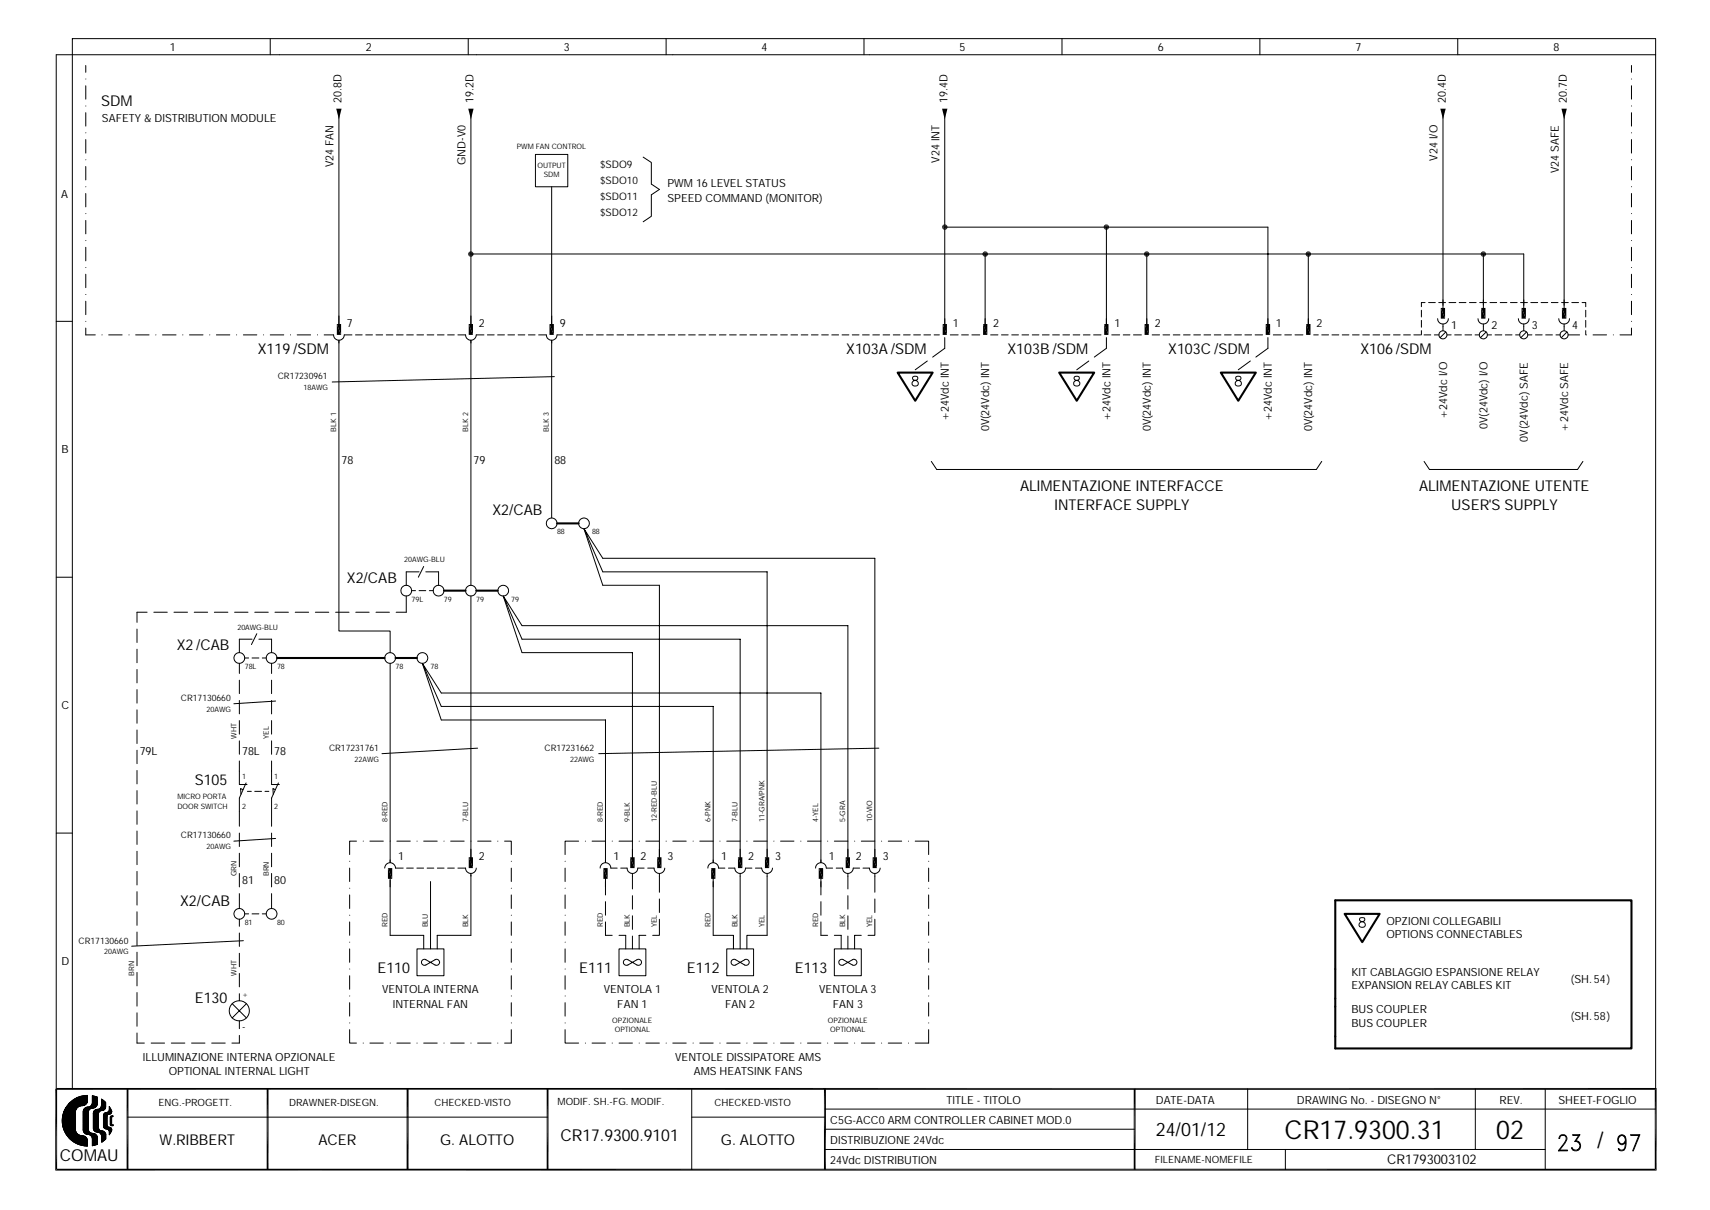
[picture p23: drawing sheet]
<svg xmlns="http://www.w3.org/2000/svg" width="297mm" height="210mm" viewBox="0 0 297 210" stroke-linecap="round" stroke-linejoin="round" font-family="sans-serif">
<defs><g id="words">
<g font-size="4.5">
<text x="222.9" y="197.5">CR17.9300.31</text>
<text x="259.6" y="197.5">02</text>
</g>
<text font-size="3.9" x="277.1" y="199.2">/</text>
<text font-size="3.2" x="200.5" y="197.1">24/01/12</text>
<g font-size="2.9">
<text x="10.4" y="201.5">COMAU</text>
<text x="97.2" y="198">CR17.9300.9101</text>
</g>
<g font-size="2.6">
<text x="17.5" y="18.4">SDM</text>
<text x="44.7" y="61.4">X119/SDM</text>
<text x="146.8" y="61.4">X103A /SDM</text>
<text x="174.8" y="61.4">X103B /SDM</text>
<text x="202.7" y="61.4">X103C /SDM</text>
<text x="236" y="61.4">X106/SDM</text>
<text x="85.4" y="89.4">X2/CAB</text>
<text x="177" y="85.2">ALIMENTAZIONE INTERFACCE</text>
<text x="183" y="88.4">INTERFACE SUPPLY</text>
<text x="246.2" y="85.2">ALIMENTAZIONE UTENTE</text>
<text x="251.8" y="88.4">USER'S SUPPLY</text>
<text x="60.2" y="101.1">X2/CAB</text>
<text x="30.7" y="112.7">X2/CAB</text>
<text x="33.8" y="136.1">S105</text>
<text x="31.2" y="157.1">X2/CAB</text>
<text x="33.8" y="173.9">E130</text>
<text x="65.5" y="168.8">E110</text>
<text x="100.5" y="168.8">E111</text>
<text x="119.2" y="168.8">E112</text>
<text x="137.9" y="168.8">E113</text>
<text x="27.7" y="198.7">W.RIBBERT</text>
<text x="55.2" y="198.7">ACER</text>
<text x="76.4" y="198.7">G. ALOTTO</text>
<text x="125.1" y="198.7">G. ALOTTO</text>
</g>
<text font-size="2.3" x="240.7" y="202">CR1793003102</text>
<g font-size="1.9">
<text x="29.4" y="8.8">1</text>
<text x="63.5" y="8.8">2</text>
<text x="97.8" y="8.8">3</text>
<text x="132.1" y="8.8">4</text>
<text x="166.5" y="8.8">5</text>
<text x="200.9" y="8.8">6</text>
<text x="235.2" y="8.8">7</text>
<text x="269.5" y="8.8">8</text>
<text x="59.3" y="17.8" transform="rotate(-90 59.3 17.8)">20.8D</text>
<text x="82.2" y="17.8" transform="rotate(-90 82.2 17.8)">19.2D</text>
<text x="164.4" y="17.8" transform="rotate(-90 164.4 17.8)">19.4D</text>
<text x="250.8" y="17.8" transform="rotate(-90 250.8 17.8)">20.4D</text>
<text x="271.8" y="17.8" transform="rotate(-90 271.8 17.8)">20.7D</text>
<text x="17.7" y="21.2">SAFETY &amp; DISTRIBUTION MODULE</text>
<text x="57.9" y="29" transform="rotate(-90 57.9 29)">V24 FAN</text>
<text x="80.8" y="28.6" transform="rotate(-90 80.8 28.6)">GND-V0</text>
<text x="163" y="28.2" transform="rotate(-90 163 28.2)">V24 INT</text>
<text x="249.4" y="27.8" transform="rotate(-90 249.4 27.8)">V24 I/O</text>
<text x="10.6" y="34.3">A</text>
<text x="115.8" y="35">SPEED COMMAND (MONITOR)</text>
<text x="115.8" y="32.4">PWM 16 LEVEL STATUS</text>
<text x="270.4" y="30" transform="rotate(-90 270.4 30)">V24 SAFE</text>
<text x="60.2" y="56.7">7</text>
<text x="83.1" y="56.7">2</text>
<text x="97.1" y="56.7">9</text>
<text x="165.3" y="56.7">1</text>
<text x="172.3" y="56.7">2</text>
<text x="193.4" y="56.7">1</text>
<text x="200.4" y="56.7">2</text>
<text x="221.4" y="56.7">1</text>
<text x="228.4" y="56.7">2</text>
<text x="251.8" y="57.1">1</text>
<text x="258.8" y="57.1">2</text>
<text x="265.8" y="57.1">3</text>
<text x="272.8" y="57.1">4</text>
<text x="164.6" y="73.1" transform="rotate(-90 164.6 73.1)">+24Vdc INT</text>
<text x="171.6" y="74.8" transform="rotate(-90 171.6 74.8)">0V(24Vdc) INT</text>
<text x="192.7" y="73.1" transform="rotate(-90 192.7 73.1)">+24Vdc INT</text>
<text x="199.7" y="74.8" transform="rotate(-90 199.7 74.8)">0V(24Vdc) INT</text>
<text x="220.7" y="73.1" transform="rotate(-90 220.7 73.1)">+24Vdc INT</text>
<text x="227.7" y="74.8" transform="rotate(-90 227.7 74.8)">0V(24Vdc) INT</text>
<text x="251.1" y="72.7" transform="rotate(-90 251.1 72.7)">+24Vdc I/O</text>
<text x="258.1" y="74.5" transform="rotate(-90 258.1 74.5)">0V(24Vdc) I/O</text>
<text x="265.1" y="76.6" transform="rotate(-90 265.1 76.6)">0V(24Vdc) SAFE</text>
<text x="272.1" y="74.9" transform="rotate(-90 272.1 74.9)">+24Vdc SAFE</text>
<text x="10.7" y="78.6">B</text>
<text x="59.3" y="80.5">78</text>
<text x="82.2" y="80.5">79</text>
<text x="96.2" y="80.5">88</text>
<text x="10.6" y="123">C</text>
<text x="24.2" y="131">79L</text>
<text x="42" y="131">78L</text>
<text x="47.6" y="131">78</text>
<text x="69.1" y="149.2">1</text>
<text x="83.1" y="149.2">2</text>
<text x="106.5" y="149.2">1</text>
<text x="111.1" y="149.2">2</text>
<text x="115.8" y="149.2">3</text>
<text x="125.1" y="149.2">1</text>
<text x="129.8" y="149.2">2</text>
<text x="134.5" y="149.2">3</text>
<text x="143.8" y="149.2">1</text>
<text x="148.5" y="149.2">2</text>
<text x="153.2" y="149.2">3</text>
<text x="42" y="153.4">81</text>
<text x="47.6" y="153.4">80</text>
<text x="240.5" y="160.4">OPZIONI COLLEGABILI</text>
<text x="10.7" y="167.4">D</text>
<text x="240.5" y="162.7">OPTIONS CONNECTABLES</text>
<text x="66.3" y="172.3">VENTOLA INTERNA</text>
<text x="104.8" y="172.3">VENTOLA 1</text>
<text x="123.4" y="172.3">VENTOLA 2</text>
<text x="142.1" y="172.3">VENTOLA 3</text>
<text x="234.5" y="169.3">KIT CABLAGGIO ESPANSIONE RELAY</text>
<text x="234.5" y="171.6">EXPANSION RELAY CABLES KIT</text>
<text x="272.5" y="170.4">(SH.54)</text>
<text x="68.1" y="174.9">INTERNAL FAN</text>
<text x="107.1" y="174.9">FAN 1</text>
<text x="125.8" y="174.9">FAN 2</text>
<text x="144.5" y="174.9">FAN 3</text>
<text x="234.5" y="175.8">BUS COUPLER</text>
<text x="234.5" y="178.2">BUS COUPLER</text>
<text x="272.5" y="177">(SH.58)</text>
<text x="24.8" y="184">ILLUMINAZIONE INTERNA OPZIONALE</text>
<text x="117.2" y="184">VENTOLE DISSIPATORE AMS</text>
<text x="29.3" y="186.6">OPTIONAL INTERNAL LIGHT</text>
<text x="120.4" y="186.6">AMS HEATSINK FANS</text>
<text x="164.2" y="191.5">TITLE - TITOLO</text>
<text x="200.6" y="191.5">DATE-DATA</text>
<text x="225" y="191.5">DRAWING No. - DISEGNO N°</text>
<text x="260.2" y="191.5">REV.</text>
<text x="270.4" y="191.5">SHEET-FOGLIO</text>
<text x="144.1" y="195">C5G-ACC0 ARM CONTROLLER CABINET MOD.0</text>
<text x="144.1" y="198.5">DISTRIBUZIONE 24Vdc</text>
<text x="144.1" y="202">24Vdc DISTRIBUTION</text>
</g>
<g font-size="1.8">
<text x="104.1" y="29.1">$SDO9</text>
<text x="104.1" y="34.7">$SDO11</text>
<text x="104.1" y="31.9">$SDO10</text>
<text x="104.1" y="37.5">$SDO12</text>
<text x="42" y="178.6">-</text>
</g>
<g font-size="1.7">
<text x="27.5" y="191.9">ENG.-PROGETT.</text>
<text x="50.2" y="191.9">DRAWNER-DISEGN.</text>
<text x="75.4" y="191.9">CHECKED-VISTO</text>
<text x="96.7" y="191.7">MODIF. SH.-FG. MODIF.</text>
<text x="124" y="191.9">CHECKED-VISTO</text>
<text x="200.4" y="201.7">FILENAME-NOMEFILE</text>
</g>
<g font-size="1.5">
<text x="48.2" y="65.8">CR17230961</text>
<text x="31.4" y="121.6">CR17130660</text>
<text x="57.1" y="130.3">CR17231761</text>
<text x="94.5" y="130.3">CR17231662</text>
<text x="31.4" y="145.5">CR17130660</text>
<text x="13.6" y="163.7">CR17130660</text>
</g>
<g font-size="1.3">
<text x="89.7" y="25.9">PWM FAN CONTROL</text>
<text x="93.2" y="29.1">OUTPUT</text>
<text x="94.3" y="30.7">SDM</text>
<text x="52.7" y="67.7">18AWG</text>
<text x="58.3" y="74.9" transform="rotate(-90 58.3 74.9)">BLK 1</text>
<text x="81.2" y="74.9" transform="rotate(-90 81.2 74.9)">BLK 2</text>
<text x="95.2" y="74.9" transform="rotate(-90 95.2 74.9)">BLK 3</text>
<text x="96.6" y="92.7">88</text>
<text x="102.7" y="92.7">88</text>
<text x="70.1" y="97.5">20AWG-BLU</text>
<text x="71.4" y="104.3">79L</text>
<text x="77" y="104.3">79</text>
<text x="82.6" y="104.3">79</text>
<text x="88.7" y="104.3">79</text>
<text x="41.2" y="109.2">20AWG-BLU</text>
<text x="42.5" y="116">78L</text>
<text x="48.1" y="116">78</text>
<text x="68.6" y="116">78</text>
<text x="74.7" y="116">78</text>
<text x="35.8" y="123.5">20AWG</text>
<text x="41" y="128.2" transform="rotate(-90 41 128.2)">WHT</text>
<text x="46.7" y="128.2" transform="rotate(-90 46.7 128.2)">YEL</text>
<text x="42" y="135.2">1</text>
<text x="47.6" y="135.2">1</text>
<text x="61.5" y="132.1">22AWG</text>
<text x="98.9" y="132.1">22AWG</text>
<text x="30.8" y="138.7">MICRO PORTA</text>
<text x="30.8" y="140.3">DOOR SWITCH</text>
<text x="42" y="140.3">2</text>
<text x="47.6" y="140.3">2</text>
<text x="67.2" y="142.6" transform="rotate(-90 67.2 142.6)">8-RED</text>
<text x="81.2" y="142.6" transform="rotate(-90 81.2 142.6)">7-BLU</text>
<text x="104.6" y="142.6" transform="rotate(-90 104.6 142.6)">8-RED</text>
<text x="109.3" y="142.6" transform="rotate(-90 109.3 142.6)">9-BLK</text>
<text x="113.9" y="142.6" transform="rotate(-90 113.9 142.6)">12-RED-BLU</text>
<text x="123.3" y="142.6" transform="rotate(-90 123.3 142.6)">6-PNK</text>
<text x="128" y="142.6" transform="rotate(-90 128 142.6)">7-BLU</text>
<text x="132.6" y="142.6" transform="rotate(-90 132.6 142.6)">11-GRA/PNK</text>
<text x="142" y="142.6" transform="rotate(-90 142 142.6)">4-YEL</text>
<text x="146.6" y="142.6" transform="rotate(-90 146.6 142.6)">5-GRA</text>
<text x="151.3" y="142.6" transform="rotate(-90 151.3 142.6)">10-VIO</text>
<text x="35.8" y="147.3">20AWG</text>
<text x="41" y="152" transform="rotate(-90 41 152)">GRN</text>
<text x="46.7" y="152" transform="rotate(-90 46.7 152)">BRN</text>
<text x="42.5" y="160.4">81</text>
<text x="48.1" y="160.4">80</text>
<text x="67.2" y="160.9" transform="rotate(-90 67.2 160.9)">RED</text>
<text x="74.2" y="160.9" transform="rotate(-90 74.2 160.9)">BLU</text>
<text x="81.2" y="160.9" transform="rotate(-90 81.2 160.9)">BLK</text>
<text x="104.6" y="160.9" transform="rotate(-90 104.6 160.9)">RED</text>
<text x="109.3" y="160.9" transform="rotate(-90 109.3 160.9)">BLK</text>
<text x="113.9" y="160.9" transform="rotate(-90 113.9 160.9)">YEL</text>
<text x="123.3" y="160.9" transform="rotate(-90 123.3 160.9)">RED</text>
<text x="128" y="160.9" transform="rotate(-90 128 160.9)">BLK</text>
<text x="132.6" y="160.9" transform="rotate(-90 132.6 160.9)">YEL</text>
<text x="142" y="160.9" transform="rotate(-90 142 160.9)">RED</text>
<text x="146.6" y="160.9" transform="rotate(-90 146.6 160.9)">BLK</text>
<text x="151.3" y="160.9" transform="rotate(-90 151.3 160.9)">YEL</text>
<text x="18.1" y="165.5">20AWG</text>
<text x="23.3" y="169.3" transform="rotate(-90 23.3 169.3)">BRN</text>
<text x="41" y="169.3" transform="rotate(-90 41 169.3)">WHT</text>
<text x="42" y="173">+</text>
<text x="106.2" y="177.5">OPZIONALE</text>
<text x="106.7" y="179.1">OPTIONAL</text>
<text x="143.6" y="177.5">OPZIONALE</text>
<text x="144" y="179.1">OPTIONAL</text>
</g>
</g></defs>
<g fill="none" stroke="#000" stroke-width=".17">
<path d="M14.9 13.7h.1M14.9 18.4h.1M14.9 11.4v1.1M14.9 14.9v2.3M14.9 19.6v2.3M46.9 6.7v2.8M58.8 19.8v36.9M81.2 6.7v2.8M81.7 19.8v36.9M115.6 6.7v2.8M149.9 6.7v2.8M163.9 19.8v37.3"/>
<path d="M184.3 6.7v2.8M218.6 6.7v2.8M250.4 19.8v34.1M252.9 6.7v2.8M271.4 19.8v34.1M283.1 11.4v1.1M283.1 14.9v2.3M283.1 19.6v2.3M283.1 13.7h.1M283.1 18.4h.1M287.3 9.5h-277.5v179.4M14.9 23h.1"/>
<path d="M14.9 27.7h.1M14.9 32.4h.1M14.9 37.1h.1M14.9 24.2v2.4M14.9 28.9v2.3M14.9 33.6v2.3M14.9 38.2v2.4M92.9 26.8h5.6v5.6h-5.6zM95.7 32.4v24.3M111.6 27.3l1.4 .9v3.7l1.4 1-1.4 .9v3.7l-1.4 1M163.9 39.4h56.1v17.7M192 39.4v17.7"/>
<path d="M283.1 24.2v2.4M283.1 28.9v2.3M283.1 33.6v2.3M283.1 38.2v2.4M283.1 23h.1M283.1 27.7h.1M283.1 32.4h.1M283.1 37.1h.1M9.8 55.7h2.8M14.9 55.7h.1M14.9 56.9v1.2h1.6M14.9 41.7h.1"/>
<path d="M14.9 46.4h.1M14.9 51.1h.1M14.9 42.9v2.3M14.9 47.6v2.3M14.9 52.3v2.3M17.7 58.1h.1M18.9 58.1h2.3M22.4 58.1h.1M23.5 58.1h2.4M27 58.1h.1M28.2 58.1h2.3M31.7 58.1h.1"/>
<path d="M32.9 58.1h2.3M36.4 58.1h.1M37.5 58.1h2.4M41 58.1h.1M42.2 58.1h2.4M45.7 58.1h.1M46.9 58.1h2.3M50.4 58.1h.1M51.6 58.1h2.3M55.1 58.1h.1M56.2 58.1h1.7a.93 .93 0 0 0 .9 .9 .93 .93 0 0 0 .9-.9h1.4M58.8 59.5v-.5v50.5h8.9v3.7"/>
<path d="M61.7 58.1h1.1M63.5 58.1h1.1M65.2 58.1h1.2M67 58.1h1.2M68.8 58.1h1.2M70.5 58.1h1.2M72.3 58.1h1.2M74.1 58.1h1.2M75.9 58.1h1.1M77.7 58.1h1.1M79.4 58.1h1.4a.93 .93 0 0 0 .9 .9 .93 .93 0 0 0 .9-.9h1.4M81.7 44.1h182.7v9.8"/>
<path d="M81.7 59v42.5M84.6 58.1h1.1M86.3 58.1h1.2M88.1 58.1h1.2M89.9 58.1h1.2M91.7 58.1h1.1M93.5 58.1h1.3a.93 .93 0 0 0 .9 .9 .93 .93 0 0 0 .9-.9h1M95.7 59v30.8M98.2 58.1h1.1M99.9 58.1h1.2M101.7 58.1h1.2M103.5 58.1h1.2"/>
<path d="M105.3 58.1h1.1M107 58.1h1.2M108.8 58.1h1.2M110.6 58.1h1.2M112.4 58.1h1.1M114.2 58.1h1.1M115.9 58.1h1.2M117.7 58.1h1.2M119.5 58.1h1.1M121.2 58.1h1.2M123 58.1h1.2M124.8 58.1h1.2"/>
<path d="M126.6 58.1h1.1M128.4 58.1h1.1M130.1 58.1h1.2M131.9 58.1h1.2M133.7 58.1h1.1M135.4 58.1h1.2M137.2 58.1h1.2M139 58.1h1.2M140.8 58.1h1.1M142.6 58.1h1.1M144.3 58.1h1.2M146.1 58.1h1.2"/>
<path d="M147.9 58.1h1.1M149.6 58.1h1.2M151.4 58.1h1.2M153.2 58.1h1.2M155 58.1h1.1M156.8 58.1h1.1M158.5 58.1h1.2M160.3 58.1h1.2M162.1 58.1h.9M163.9 58.6v1.8l-2.1 1.5M164.9 58.1h1.3M166.8 58.1h1.2"/>
<path d="M168.6 58.1h1.4M170.9 44.1v13M171.9 58.1h1.2M173.8 58.1h1.1M175.5 58.1h1.2M177.3 58.1h1.2M179.1 58.1h1.2M180.8 58.1h1.2M182.6 58.1h1.2M184.4 58.1h1.2M186.2 58.1h1.1M188 58.1h1.1"/>
<path d="M189.7 58.1h1.3M192 58.6v1.8l-2.1 1.5M192.9 58.1h1.4M194.9 58.1h1.1M196.7 58.1h1.3M199 44.1v13M199.9 58.1h1.3M201.8 58.1h1.1M203.6 58.1h1.1M205.3 58.1h1.2M207.1 58.1h1.2M208.9 58.1h1.2"/>
<path d="M210.7 58.1h1.1M212.4 58.1h1.2M214.2 58.1h1.2M216 58.1h1.1M217.8 58.1h1.3M220 58.6v1.8l-2.1 1.5M220.9 58.1h1.4M222.9 58.1h1.2M224.7 58.1h1.4M227 44.1v13M227.9 58.1h.8M229.3 58.1h1.2"/>
<path d="M231.1 58.1h1.2M232.9 58.1h1.1M234.7 58.1h1.1M236.4 58.1h1.2M238.2 58.1h1.2M240 58.1h1.2M241.8 58.1h1.1M243.5 58.1h1.2M245.3 58.1h1.2M246.6 53.8v1.2M246.6 55.6v1.2M246.6 57.4v.7"/>
<path d="M247.1 58.1h1.1M247.2 52.5h-.6v.7M247.9 52.5h1.1M248.9 58.1h.8M249.4 55.3a.93 .93 0 0 0 1 .9 .93 .93 0 0 0 .9-.9M249.6 52.5h1.2M250.4 56.2v1.2M250.8 57.6l-.9 1M251.1 58.1h.7M251.4 52.5h1.2M252.4 58.1h1.2M253.2 52.5h1.1"/>
<path d="M254.2 58.1h1.1M255 52.5h1.1M255.9 58.1h.8M256.4 55.3a.93 .93 0 0 0 1 .9 .93 .93 0 0 0 .9-.9M256.7 52.5h1.2M257.4 44.1v9.8M257.4 56.2v1.2M257.9 57.6l-1 1M258.1 58.1h.7M258.5 52.5h1.2M259.4 58.1h1.2M260.3 52.5h1.2"/>
<path d="M261.2 58.1h1.1M262.1 52.5h1.1M263 58.1h.7M263.4 55.3a.93 .93 0 0 0 1 .9 .93 .93 0 0 0 .9-.9M263.8 52.5h1.2M264.4 56.2v1.2M264.9 57.6l-1 1M265.1 58.1h.7M265.6 52.5h1.2M266.4 58.1h1.2M267.4 52.5h1.1M268.2 58.1h1.1"/>
<path d="M269.2 52.5h1.1M270 58.1h.7M270.4 55.3a.93 .93 0 0 0 1 .9 .93 .93 0 0 0 .9-.9M270.9 52.5h1.2M271.4 56.2v1.2M271.9 57.6l-1 1M272.1 58.1h2M272.7 52.5h1.2M274.5 52.5h.6v.7M275.1 53.8v1.2M275.1 55.6v1.2M275.1 57.4v.7"/>
<path d="M275.2 58.1h.1M276.4 58.1h2.3M279.9 58.1h.1M283.1 55.7h.1M283.1 56.9v1.2h-2M283.1 42.9v2.3M283.1 47.6v2.3M283.1 52.3v2.3M283.1 41.7h.1M283.1 46.4h.1M283.1 51.1h.1M96.2 65.3l-38.6 1"/>
<path d="M158.4 65.4a.35 .35 0 0 0 .2 .5 .6 .6 0 0 1 .6 .3 .6 .6 0 0 1 0 .7 .64 .64 0 0 1-1-.3 .66 .66 0 0 1 .8-.7 .37 .37 0 0 0 .2-.5zM160.9 62.6l-2.1 1.5M186.4 65.4a.35 .35 0 0 0 .2 .5 .6 .6 0 0 1 .6 .3 .6 .6 0 0 1 0 .7 .62 .62 0 0 1-.9-.3 .63 .63 0 0 1 .7-.7 .38 .38 0 0 0 .2-.5zM188.9 62.6l-2.1 1.5M214.5 65.4a.38 .38 0 0 0 .1 .5 .59 .59 0 0 1 .7 .3 .59 .59 0 0 1-.1 .7 .62 .62 0 0 1-.9-.3 .66 .66 0 0 1 .8-.7 .35 .35 0 0 0 .1-.5zM216.9 62.6l-2.1 1.5M72.7 99.2h-2.2v2.3M73.5 98.3l-.9 1.8M73.9 99.2h2.2v2.3M101.3 91.7l3.3 9.8h9.8v47.7M161.6 80l.9 1.4h65.9l.9-1.4M247.1 80l.9 1.4h25.7l.9-1.4"/>
<path d="M9.8 100.1h2.8M23.8 109.1v2.4M23.8 112.6v2.4M23.8 116.1v2.4M23.8 119.6v2.4M25.5 106.2h-1.7v1.8M26.7 106.2h2.3M30.2 106.2h2.3M33.7 106.2h2.3M37.2 106.2h2.3M40.7 106.2h2.3M41.5 115.1v1.7"/>
<path d="M41.5 118v2.3M42.5 114.1h.6M43.7 110.9h-2.2v2.3M43.7 114.1h1.2M44.2 106.2h2.3M44.6 109.9l-1 1.9M44.9 110.9h2.2v2.3M45.5 114.1h.7M47.1 115.1v1.7M47.1 118v2.3M47.7 106.2h2.3M51.2 106.2h2.4"/>
<path d="M54.7 106.2h2.3M58.2 106.2h2.4M61.7 106.2h2.4M65.2 106.2h2.4M67.7 115.1v34.5M70.5 103.4v2.8h-1.8M71.4 102.5h.7M72.7 102.5h1.2M73.3 115.1l3.3 9.8h28.5v24.7M74.5 102.5h.7M81.7 103.4v46.2M87.3 103.4l3.3 9.8h19.1v36"/>
<path d="M23.8 123.1v2.4M23.8 126.6v2.4M23.8 130.1v2.4M23.8 133.7v2.3M23.8 137.2v2.3M41.5 121.5v2.3M41.5 125v2.4M41.5 128.5v2.3M41.5 132v4.1h1.4M42.2 137l-.5-.2 .1 1M42.7 135.8l-1.2 2.6v4.9M42.9 137.3h.7"/>
<path d="M44.2 137.3h1.2M46 137.3h.7M47.1 121.5v2.3M47.1 125v2.4M47.1 128.5v2.3M47.1 132v4.1h1.4M47.8 137l-.5-.2 .1 1M47.8 121.6l-7.2 .5M48.3 135.8l-1.2 2.6v4.9M82.9 129.8l-16.6 .9M152.5 129.8l-48.6 .9M9.8 144.5h2.8"/>
<path d="M23.8 140.7v2.3M23.8 144.2v2.3M23.8 147.7v2.3M23.8 151.2v2.3M23.8 154.7v2.3M23.8 158.2v2.3M41.5 144.5v2.3M41.5 148v2.4M41.5 151.5v2.4M41.5 155v2.6M41.5 159.5v1.2M42.5 158.5h.6"/>
<path d="M43.7 158.5h1.2M45.5 158.5h.7M47.1 144.5v2.3M47.1 148v2.4M47.1 151.5v2.4M47.1 155v2.6M47.8 145.5l-7.2 .4M60.7 158.8h.1M60.7 154.1h.1M60.7 149.4h.1M60.7 150.6v2.3M60.7 155.3v2.3"/>
<path d="M60.7 159.9v2.4M61.8 145.9h-1.1v2.3M63 145.9h.1M64.2 145.9h2.3M66.7 150.6a.94 .94 0 0 1 1-1 .94 .94 0 0 1 .9 1h1.4M67.7 152v10.3h5.8v2.3M67.7 145.9h.1M68.9 145.9h2.3M70.5 150.6h1.2M72.3 150.6h1.2M72.3 145.9h.1M73.5 145.9h2.4"/>
<path d="M74.1 150.6h1.2M74.7 152.9v11.7M75.9 150.6h1.1M77 145.9h.1M77.7 150.6h1.1M78.2 145.9h2.3M79.4 150.6h1.4a.93 .93 0 0 0 .9 .9 .93 .93 0 0 0 .9-.9M81.7 151.5v10.8h-5.8v2.3M81.7 145.9h.1M82.9 145.9h2.3M86.4 145.9h.1M87.5 145.9h1.2v2.3"/>
<path d="M88.7 150.6v2.3M88.7 155.3v2.3M88.7 159.9v2.4M88.7 158.8h.1M88.7 154.1h.1M88.7 149.4h.1M98 158.8h.1M98 154.1h.1M98 149.4h.1M98 150.6v2.3M98 155.3v2.3M98 159.9v2.4"/>
<path d="M100.4 145.9h-2.4v2.3M101.6 145.9h.1M102.7 145.9h2.4M104.1 150.6a.93 .93 0 0 1 1-1 .93 .93 0 0 1 .9 1h1.1M105.1 159.9v2.4h1.1M105.1 152v3.3M105.1 156.4v2.4M106.2 145.9h.1M107.4 145.9h2.3M107.7 150.6h1.1a.93 .93 0 0 0 .9 .9 .93 .93 0 0 0 1-.9h1.1M109.7 151.5v2.7M109.7 155.4v2.3"/>
<path d="M109.7 158.9v2.3M110.9 145.9h.1M112.1 145.9h2.3M112.4 150.6h1.1a.93 .93 0 0 0 .9 .9 .93 .93 0 0 0 .9-.9M114.4 159.5v2.8h-1.2M114.4 151.5v3.3M114.4 155.9v2.4M115.6 145.9h.1M116.7 145.9h2.4M120.2 145.9h.1M121.4 145.9h2.3M122.8 150.6a.93 .93 0 0 1 .9-1 .93 .93 0 0 1 1 1h1.1"/>
<path d="M123.7 152v10.3h3.6v2.3M123.7 149.6v-27.1h-47.1l-3.3-7.4 3.3 5.1h65.8v29.4M124.9 145.9h.1M126.1 145.9h2.3M126.4 150.6h1.1a.93 .93 0 0 0 .9 .9 .93 .93 0 0 0 .9-.9h1.2M128.4 149.2v-38.3h-37.8l-3.3-7.5 3.3 5.1h56.5v40.7M128.4 151.5v13.1M129.6 145.9h.1M130.7 145.9h2.4M131.1 150.6h1a.94 .94 0 0 0 1 .9 .94 .94 0 0 0 .9-.9M133.1 151.5v10.8h-3.5v2.3M133.1 149.2v-50h-28.5l-3.3-7.5 3.3 5.2h47.2v52.3"/>
<path d="M134.3 145.9h.1M135.4 145.9h2.4M138.9 145.9h.1M140.1 145.9h2.3M141.5 150.6a.93 .93 0 0 1 .9-1 .93 .93 0 0 1 1 1h1.1M142.4 159.9v2.4h1.2M142.4 152v3.3M142.4 156.4v2.4M143.6 145.9h.1M144.8 145.9h2.3M145.1 150.6h1.1a.93 .93 0 0 0 .9 .9 .93 .93 0 0 0 .9-.9h1.1M147.1 151.5v2.7"/>
<path d="M147.1 155.4v2.3M147.1 158.9v2.3M148.3 145.9h.1M149.4 145.9h2.4M149.7 150.6h1.1a.94 .94 0 0 0 1 .9 .94 .94 0 0 0 .9-.9M151.8 159.5v2.8h-1.2M151.8 151.5v3.3M151.8 155.9v2.4M153 145.9h.1M154.1 145.9h2.3M157.6 145.9h.1M158.8 145.9h2.3v2.3"/>
<path d="M161.1 158.8h.1M161.1 154.1h.1M161.1 149.4h.1M161.1 150.6v2.3M161.1 155.3v2.3M161.1 159.9v2.4M236 159.3a.34 .34 0 0 0 .1 .5 .6 .6 0 0 1 .7 .3 .6 .6 0 0 1-.1 .7 .64 .64 0 0 1-.9-.3 .84 .84 0 0 1 .9-.8l.1-.3a.6 .6 0 0 0-.8-.1zM23.8 179.2v1.7h1.2M23.8 161.7v2.3M23.8 165.2v2.3M23.8 168.7v2.3M23.8 172.2v2.3"/>
<path d="M23.8 175.7v2.3M40.3 174.1l2.5 2.5M41.5 161.9v2.3M41.5 165.4v2.3M41.5 168.9v2.3M41.5 172.4v1.2M41.5 177.1v1.3M41.5 179.6v1.3h-1.3M42.2 163.2l-19.4 .9M42.8 174.1l-2.5 2.5M60.7 178.6v2.3h1.1M60.7 177.5h.1"/>
<path d="M60.7 172.8h.1M60.7 168.1h.1M60.7 163.4h.1M60.7 164.6v2.3M60.7 169.3v2.3M60.7 173.9v2.4M72.3 164.6h4.7v4.7h-4.7zM73.2 166.7a.53 .53 0 0 0 .1 .6 .53 .53 0 0 0 .6 .1l1.6-.9a.53 .53 0 0 1 .8 .4 .53 .53 0 0 1-.8 .5l-1.6-.9a.5 .5 0 0 0-.7 .2zM88.7 178.6v2.3h-1.2M88.7 164.6v2.3M88.7 169.3v2.3M88.7 173.9v2.4"/>
<path d="M88.7 177.5h.1M88.7 172.8h.1M88.7 168.1h.1M88.7 163.4h.1M98 178.6v2.3h2.4M98 177.5h.1M98 172.8h.1M98 168.1h.1M98 163.4h.1M98 164.6v2.3M98 169.3v2.3M98 173.9v2.4"/>
<path d="M107.4 164.6h4.7v4.7h-4.7zM107.4 162.3h1.2v2.3M108.2 166.7a.53 .53 0 0 0 .1 .6 .53 .53 0 0 0 .6 .1l1.6-.9a.53 .53 0 0 1 .8 .4 .53 .53 0 0 1-.8 .5l-1.6-.9a.53 .53 0 0 0-.7 .2zM109.7 162.4v2.2M112.1 162.3h-1.2v2.3M126.1 164.6h4.6v4.7h-4.6zM126.9 166.7a.52 .52 0 0 1 .7-.2l1.6 .9a.53 .53 0 0 0 .8-.5 .53 .53 0 0 0-.8-.4l-1.6 .9a.54 .54 0 0 1-.6-.1 .54 .54 0 0 1-.1-.6zM144.8 164.6h4.6v4.7h-4.6zM144.8 162.3h1.1v2.3M145.8 166.5l.3-.1 1.8 1a.53 .53 0 0 0 .8-.5 .53 .53 0 0 0-.8-.4l-1.6 .9a.53 .53 0 0 1-.7-.2 .53 .53 0 0 1 .2-.7zM147.1 162.4v2.2M149.4 162.3h-1.1v2.3"/>
<path d="M161.1 178.6v2.3h-2.3M161.1 177.5h.1M161.1 172.8h.1M161.1 168.1h.1M161.1 163.4h.1M161.1 164.6v2.3M161.1 169.3v2.3M161.1 173.9v2.4M10.8 194l2.4 2.4M10.8 194.9l3.9 3.9M10.8 193.8l2.3 2.3M10.8 195.1l3.7 3.6"/>
<path d="M10.9 193.7l2.2 2.3-1.3 1.2M10.9 193.4l2.2 2.2M10.9 195.5l3.2 3.2M10.9 193.3l2.2 2.1M11 193.1l2.1 2.2M11 195.7l2.9 2.9M11 193l2.1 2.1M11.1 192.9l2 2M11.1 196l2.5 2.5M11.1 192.8l2 2-1.8 1.7M11.2 192.6l1.9 2M11.2 192.5l1.9 1.9"/>
<path d="M11.3 192.4l1.8 1.8M11.3 192.3l1.8 1.7M11.4 192.2l1.7 1.7M11.4 196.7l1.5 1.5M11.5 192.1l1.6 1.6M11.5 192l1.6 1.5M11.6 191.9l1.5 1.5M11.7 191.8l1.4 1.4M11.8 191.7l1.3 1.3M11.8 191.6l1.3 1.2M11.9 191.5l1.2 1.2M12 191.4l1.1 1.1"/>
<path d="M12.1 191.3l1.1 1.1M12.2 191.2l1.1 1.1M12.2 191.2l-.2 .2M12.3 191.1l1.1 1.1M12.4 191.1l1 1M12.4 191l1.1 1.1M12.6 188.9v-182.2h274.7v182.2M12.6 190.9l1 1.1M12.7 190.8l1 1.1M12.7 190.8l1.2 1.1M12.8 190.7l1.2 1.1M12.9 190.7l-1.5 1.4"/>
<path d="M13 190.6l1.1 1.2M13.1 190.6l1.2 1.2M13.1 196.2a1.39 1.39 0 0 0 1.5 .9 .83 .83 0 0 1 .6 .8M13.1 195.5l-1.5 1.5M13.1 195.3l-1.6 1.6M13.1 195.1l-1.6 1.7M13.1 195l-1.7 1.7M13.1 194.6l-1.8 1.8M13.1 194.4l-1.9 1.9 2.1 2.1 1.3-1.3M13.1 194.3l-1.9 1.9M13.1 194.1l-2 2M13.1 193.9l-2 2.1"/>
<path d="M13.1 193.8l-2.1 2M13.1 193.6l-2.1 2.1M13.1 193.4l-2.2 2.2M13.1 193.2l-2.2 2.2M13.1 193.1l-2.2 2.2 3.4 3.4 .9-.8M13.1 192.9l-2.2 2.2M13.1 192.7l-2.3 2.3M13.1 195.6l-1.4 1.5M13.1 195.8l-1.4 1.4M13.1 196.2l-1.2 1.2M13.1 196.3l-1.1 1.1M13.2 190.5l1.3 1.3"/>
<path d="M13.2 192.4l-2.4 2.4M13.2 196.4l-1.1 1.1M13.3 196.5l-1.1 1.1M13.3 196.6l-1 1.1-.4-.4M13.4 196.7l-1 1.1M13.4 190.4l1.3 1.3M13.5 196.8l-1.1 1M13.5 190.3l1.3 1.3M13.6 190.3l-2.5 2.5M13.6 196.8l-1 1.1M13.7 190.3l1.2 1.3M13.7 196.9l1.5 1.4"/>
<path d="M13.7 196.9l-1.1 1.1M13.8 190.3l1.2 1.2M13.8 190.2l-2.8 2.9M13.9 196.9l-1.2 1.2M13.9 190.2l1.2 1.2M14 197l1.2 1.2M14 197l-1.2 1.1M14.1 190.2l1 1M14.1 190.2l-3.2 3.1M14.1 197l-1.1 1.2M14.2 197l1 1M14.2 190.1l1 1"/>
<path d="M14.3 197l-1.2 1.3M14.4 197l.8 .8M14.4 196a.77 .77 0 0 0 .8 .8M14.4 194.9l.9 .8M14.4 195.2l1 .9-.6 .6M14.4 195.6l2.5 2.4M14.4 195.9l.9 .9M14.4 194.3l.9 .9M14.4 194.2l.9 .8M14.4 194l.9 .9M14.4 193.8l.9 .9M14.4 193.1l.9 .9"/>
<path d="M14.4 193l.9 .8M14.4 192.8l.9 .9M14.4 193.3l.9 .9M14.4 193.5l.9 .9M14.4 193.7l.9 .8M14.4 194.5l.9 .9M14.4 194.7l.9 .9M14.4 195l.9 .9M14.4 195.7l1.2 1.2M14.4 196.1l.8 .7M14.5 197l-1.3 1.3M14.5 192.7l.8 .8"/>
<path d="M14.5 190.1l.7 .7M14.5 192.5l.8 .8M14.5 190.1l-3.7 3.7M14.6 197.1l.5 .5M14.6 192.4l.7 .8M14.6 191.8l-1.3-1.3-2.1 2M14.6 190.1l.6 .5M14.6 192.3l.7 .7M14.7 197.1l-1.3 1.3M14.7 190l-3.9 4M14.7 192.2l.6 .6M14.8 190l.4 .4"/>
<path d="M14.8 197.2l-1.3 1.3M14.8 192.2l.6 .5M14.9 192.1l-.4 .4M14.9 190l-4.1 4.2 4.4 4.3M14.9 197.3l-1.2 1.2M14.9 192.1l.5 .5M14.9 190l.3 .3M15 197.4l-1.2 1.2M15 197.5l-1.1 1.1M15.1 192.1l.4 .4M15.1 197.6l-1 1.1M15.1 192.1l-.6 .6"/>
<path d="M15.1 191.2l-.5 .6M15.2 191l-.8 .8M15.2 197.7l-1 1M15.2 190.9a1 1 0 0 1-1.2 .9 1.16 1.16 0 0 0-.9 .9v3.5M15.2 190.9v-.9a4.4 4.4 0 0 0-4.4 4.4 4.4 4.4 0 0 0 4.4 4.4v-.9M15.2 197.9h.1M15.2 190.8l-1 1M15.2 190.6l-1.2 1.2M15.2 190.5l-1.5 1.5M15.2 190.3l-4.4 4.4 4.1 4.1M15.2 190.1l-4.4 4.4 4.3 4.3 .1-.1M15.2 190.1l-.1-.1-4.3 4.3 4.4 4.4"/>
<path d="M15.2 190.9l-.9-.8-3.4 3.4 2.2 2.3M15.2 198l-.7 .7M15.2 198.2l-.6 .6M15.2 198.4l-.4 .4M15.2 198.6l-.3 .2M15.2 192a.85 .85 0 0 0-.8 .8v3.2M15.2 196.8a.8 .8 0 0 1 .8 .8v1.1M15.2 192l.4 .4M15.3 195.8a.77 .77 0 0 0 .8 .8M15.3 193.3l-.9 .8M15.3 193.1l-.9 .9M15.3 193.4l-.9 .9"/>
<path d="M15.3 193.6l-.9 .9M15.3 193.8l-.9 .8M15.3 193.9l-.9 .9M15.3 194.3l-.9 .9M15.3 194.5l-.9 .8 2.5 2.5M15.3 194.6l-.9 .9M15.3 195.5l-.8 .8 .4 .4M15.3 195.7l-.7 .7M15.3 194.8l-.9 .9M15.3 194.1l-.9 .9M15.3 195l-.9 .8M15.3 195.1l-.9 .9"/>
<path d="M15.3 195.3l-.8 .9M15.3 195.8l-.7 .7M15.3 192.9l-.9 .9M15.3 192l-.9 .9M15.3 196l-.6 .6M15.4 192.7l-1 .9M15.4 192l.3 .3M15.4 196.3l-.5 .4M15.5 196.4l-.4 .4M15.5 192l.3 .3M15.6 192l-1.2 1.1M15.6 196.4l-.4 .4"/>
<path d="M15.7 196.5l-.3 .3M15.7 191.9l.4 .3M15.8 196.5l1.1 1.2M15.8 196.6l-.3 .2M15.8 191.8l.5 .4M15.9 191.7l.5 .5 .4-.4M15.9 196.6l-.3 .3M15.9 197.2l1 1M16 191.6l.5 .5M16 196.6l.9 .9M16 191.4l.6 .6M16 190.1l.9 .8"/>
<path d="M16 197.6l.9 .9M16 197.8l.8 .8 .1-.2M16 198.2l.5 .4 .4-.4M16 198.3l.4 .4M16 191.3l.7 .7M16 191.1l.8 .7M16 197.5l.9 .9M16 198l.6 .6M16 198.7h.1M16 190.9l.8 .8M16 190.8l.9 .8M16 190.6l.9 .8"/>
<path d="M16 190.4l.9 .9M16 190.2l.9 .9M16.1 196.6a.8 .8 0 0 1 .8 .8v1.1M16.1 196.6l-.4 .4M16.1 192.2a.8 .8 0 0 0-.8 .8v2.8M16.2 193.1v2.6a.77 .77 0 0 0 .9 .7 .73 .73 0 0 1 .5 .7v1.1l.8-.6-.1-1-.2-.3-.4-.1M16.2 193.2a.8 .8 0 0 1 .9-.8l.5-.4v-1.3l.7 .5v1l-.2 .3-.8 .3-.2 .3v2.5M16.2 195.8l.6 .6 .4-.4M16.2 195.6l.8 .8 .3-.3M16.2 194.9l.9 .9M16.2 194.7l.9 .9M16.2 193.7l.9 .9"/>
<path d="M16.2 193.4l.9 .8M16.2 195.2l2.2 2.2M16.2 196.6l.7 .7M16.2 193.5l.9 .9M16.2 193.9l.9 .9-.9 .9M16.2 195.4l1.1 1.1 .3-.3M16.2 194l.9 .9M16.2 194.2l.9 .9M16.2 194.4l.9 .9M16.2 194.6l.9 .8M16.2 195.1l2.2 2.1M16.2 193.2l.9 .8"/>
<path d="M16.2 190.1l-.2 .2M16.2 193l.9 .9M16.2 192.9l.9 .8M16.3 196l.3 .3M16.3 196.6l-.5 .5M16.3 190.1l.6 .7M16.3 192.8l.3-.3 .5 .6M16.3 192.8l.8 .7M16.3 190.2l-.3 .3M16.4 196.7l-.5 .5M16.4 192.7l.7 .7M16.4 196.7l.4 .4-.8 .8"/>
<path d="M16.5 192.6l.6 .6M16.5 196.7l-.5 .6M16.6 196.8l-.6 .6M16.6 190.2l-.6 .6M16.7 196.9l-.7 .6M16.7 192.5l.5 .4M16.8 197l-.8 .7M16.8 192.5l-.6 .6M16.8 192.4l.5 .4M16.9 190.3l-.9-.2v1.2a.77 .77 0 0 1-.8 .7M16.9 190.3v1.1a.76 .76 0 0 1-.8 .8M16.9 191.5l-.7 .7"/>
<path d="M16.9 191.3l-.9 .9-.4-.3M16.9 190.8l-2.5 2.5M16.9 190.7l-1 .9M16.9 190.5l-.9 .8M16.9 190.3l-.9 .9M16.9 191.2l-1.2 1.1M16.9 191l-2.5 2.4M16.9 190.4l-.2-.1-.7 .7M16.9 190.6l-.4-.4-.5 .5M16.9 197.2l-.9 .9M16.9 198.5l-.9 .2M16.9 198l-.7 .7-.2-.2"/>
<path d="M16.9 197.4l-.9 .8M16.9 197.5l-.9 .9M16.9 197.7l-.9 .9M16.9 197.9l-.9 .8M17.1 195.6l.2 .5 .4 .1M17.1 193.8l-.9 .8M17.1 193.9l-.9 .9M17.1 194.1l-.9 .9M17.1 195l-.9 .8M17.1 195.3l-.8 .8M17.1 195.5l-.7 .7M17.1 193.6l-.9 .9"/>
<path d="M17.1 195.1l-.9 .9M17.1 194.6l-.9 .9M17.1 194.4l-.9 .9M17.1 194.3l-.9 .8M17.1 193.4l-.9 .9M17.1 193.2l-.9 .9M17.1 195.6l-.6 .7M17.1 195.8l-.5 .5M17.1 196.4l.3-.3 1 1M17.1 192.4l.3 .3M17.1 193l-.9 .9M17.2 195.9l-.5 .5"/>
<path d="M17.3 192.8l-.3-.4-.8 .8M17.4 192.3l.3 .4M17.4 196.6l.5-.4 .4 .5M17.4 192.2l.5 .4M17.5 192.1l.5 .5M17.6 192.7l-.3-.4-1.1 1.1M17.6 192l.5 .5M17.6 191.8l.6 .6M17.6 191.3l.7 .7M17.6 191.1l.7 .8M17.6 191l.7 .7M17.6 197.5l.4 .4"/>
<path d="M17.6 197.2l.6 .6M17.6 197.4l.5 .4M17.6 197.7l.3 .3M17.6 197.9l.2 .1M17.7 190.7l-.1 .1 .7 .7M17.7 196.2l.7 .7M17.7 196.2l-.3 .3M17.8 190.8l.5 .6M17.8 190.8l-.2 .2M17.9 190.9l-.3 .2M17.9 193.4l.7 .6-.7 .6 .7 .6M17.9 193.5l.7 .7"/>
<path d="M18 193.4l.3-.4 .4 .4M18 190.9l-.4 .4M18 196.3l-.5 .4 .9 .9M18 193.3l.6 .5-.7 .6 .7 .6-.6 .6M18.1 193.2l.5 .4-.7 .6 .7 .6-.6 .7 .3 .3M18.1 191l-.5 .5 .7 .7M18.1 196.3l-.5 .6M18.2 193.1l.4 .4M18.2 191.1l-.6 .6 .7 .6M18.2 196.4l-.6 .6 .7 .7M18.3 191.2l-.7 .6M18.3 196.5l-.7 .7"/>
<path d="M18.3 196.6l-.7 .7M18.3 191.3l-.8 .8M18.3 191.4l-2.1 2.2M18.3 191.6l-2.1 2.2M18.3 192.1l-.5 .5M18.3 191.8l-.9 .9M18.3 192l-.6 .7M18.4 196.7h.1M18.4 197.5l-.7 .6-.1-.1M18.4 196.8l-.8 .7M18.4 196.9l-.8 .8M18.4 197.1l-.8 .7"/>
<path d="M18.4 197.3l-.8 .7M18.4 193l.4 .3M18.5 193l-.6 .6M18.6 194.3l-.7 .6 1.4 1.4M18.6 194.1l-.7 .7 1.4 1.4M18.6 195.2l-.5 .5M18.6 193l.3 .3M18.6 195.3l-.4 .4M18.7 195.4l-.4 .4M18.7 192.9l.3 .4M18.8 195.5l-.4 .3M18.8 192.8l.4 .4"/>
<path d="M18.9 195.6l-.3 .2M18.9 192.8l.4 .3M18.9 195.6l.5 .4M18.9 192.7l.4 .3-.2 .2M19 192.5a.91 .91 0 0 1-.9 .6l-.2 .4v1.8a.57 .57 0 0 0 .7 .6l.3 .2 .1 .7M19 192.5v-.5l.4 .8-.1 .4-.6 .2-.1 .3v1.6l.7 .4 .1 .3-.4 .8M19 196.5l.1 .1M19 196.3l.2 .2M19 192.5l.4 .4M19 192.3l.4 .4M19 192.1l.2 .3M19 192h.1"/>
<path d="M19 196.8h.1M19 192.1v.1M19 195.6l-.3 .3M19.1 192.2l-.1 .2M19.1 195.6l.3 .2M19.1 193.9v1.2l.3 .2h.2v-.2M19.1 194.4l.3 .2M19.1 194.2l.3 .3M19.1 195.1l.2 .2 .2-.2M19.1 194.7l.3 .3M19.1 194.6l.3 .2M19.1 194.9l.4 .4 .1-.2"/>
<path d="M19.1 194l.3 .3M19.1 193.9l.3 .2M19.2 195.6l-.4 .4M19.2 192.3l-.2 .2M19.2 196.4l-.2 .3M19.2 192.4l-1.3 1.3 .7 .6M19.3 192.5l-1.4 1.4 .7 .6-.7 .6 1.3 1.3M19.3 195.7l-.4 .4M19.3 192.7l-1.4 1.4 .7 .6-.7 .6 .6 .5M19.3 195.8l-.4 .4M19.4 193.8v1.3h.2M19.4 193.8l.2-.2a.33 .33 0 0 0-.5 .3"/>
<path d="M19.4 193.9l-.3 .2M19.4 194.6l-.3 .2M19.4 195.1l-.2 .1M19.4 194.9l-.3 .2M19.4 196.1l-.4 .4M19.4 193.6l.1 .1M19.4 194.4l-.3 .2M19.4 194.2l-.3 .2M19.4 194l-.3 .3M19.4 194.7l-.3 .3M19.4 193.8l-.2-.2v.1l.2 .2M19.4 192.8l-.5 .5"/>
<path d="M19.4 195.9l-.4 .4M19.5 193.6l-.4 .3M19.5 193.6h.1M19.5 195.1l.1 .1M19.6 193.6l-.1 .1M22.1 193.8h72.9M26.2 180.9h2.4M29.7 180.9h2.4M33.2 180.9h2.4M36.7 180.9h2.4M63 180.9h.1M64.2 180.9h2.3"/>
<path d="M67.7 180.9h.1M68.9 180.9h2.3M72.3 180.9h.1M73.5 180.9h2.4M77 180.9h.1M78.2 180.9h2.3M81.7 180.9h.1M82.9 180.9h2.3M86.4 180.9h.1M101.6 180.9h.1M102.7 180.9h2.4M106.2 180.9h.1"/>
<path d="M107.4 180.9h2.3M110.9 180.9h.1M112.1 180.9h2.3M115.6 180.9h.1M116.7 180.9h2.4M120 188.9v14M120 193.8h23.1M120.2 180.9h.1M121.4 180.9h2.3M124.9 180.9h.1M126.1 180.9h2.3M129.6 180.9h.1"/>
<path d="M130.7 180.9h2.4M134.3 180.9h.1M135.4 180.9h2.4M138.9 180.9h.1M140.1 180.9h2.3M143.1 199.4h125M143.1 192.4h144.2M143.1 195.9h53.8M143.6 180.9h.1M144.8 180.9h2.3M148.3 180.9h.1M149.4 180.9h2.4"/>
<path d="M153 180.9h.1M154.1 180.9h2.3M157.6 180.9h.1M216.5 188.9v10.5M223 199.4v3.5M256 188.9v10.5M268.1 188.9v14M270.5 199.5h1.5v.1h-1.6l1-1.3a.83 .83 0 0 0 0-1.3l-.7 .1-.1 .4h-.1l.2-.5 .7-.2a.69 .69 0 0 1 .3 1.1l-1.2 1.7M272.8 199.2l.3 .3M273.3 197.9a.86 .86 0 0 1 .9 1.3 .86 .86 0 0 1-1.6-.1h.2a.71 .71 0 0 0 1.1 .3l.2-.4M273.7 198a.82 .82 0 0 1 .4 .8 .82 .82 0 0 1-.4 .7M274 197h-1.1v-.2h1.2l-.8 1.2"/>
<path d="M274 196.8l-.8 1.2 .7 .2 .2 .4M280.8 197.9l.2 .4 .3 .1 .5-.1 .2-.4M280.8 197.5l.2-.4 .3-.1 .5 .1 .2 .4M280.9 199.4l.3 .1 .6-.1M281.2 197a.82 .82 0 0 0-.4 .7 .82 .82 0 0 0 .4 .7M281.6 197l.3 .2a2.89 2.89 0 0 1-.2 2.3M282 198.2a.68 .68 0 0 1-.6 .4 .68 .68 0 0 1-.6-.4 .79 .79 0 0 1 .1-1.2 .79 .79 0 0 1 1.1 .2 3 3 0 0 1-.2 2.3 .65 .65 0 0 1-1-.3l.2 .3M282 197.8l-.1 .4-.3 .2M284.4 196.8l-1.1 2.8h.1l1.1-2.8h-1.6v.2h1.5"/>
<circle cx="250.4" cy="58.1" r=".7"/>
<circle cx="257.4" cy="58.1" r=".7"/>
<circle cx="264.4" cy="58.1" r=".7"/>
<circle cx="271.4" cy="58.1" r=".7"/>
<circle cx="95.7" cy="90.8" r=".93"/>
<circle cx="101.3" cy="90.8" r=".93"/>
<circle cx="41.5" cy="114.1" r=".94"/>
<circle cx="47.1" cy="114.1" r=".94"/>
<circle cx="67.7" cy="114.1" r=".94"/>
<circle cx="70.5" cy="102.5" r=".93"/>
<circle cx="73.3" cy="114.1" r=".94"/>
<circle cx="76.1" cy="102.5" r=".93"/>
<circle cx="81.7" cy="102.5" r=".93"/>
<circle cx="87.3" cy="102.5" r=".93"/>
<circle cx="41.5" cy="158.5" r=".94"/>
<circle cx="47.1" cy="158.5" r=".94"/>
<circle cx="41.5" cy="175.3" r="1.75"/>
</g>
<path d="M22.1 188.9v14M46.4 188.9v14M95 188.9v14M196.9 188.9v14M287.3 188.7v14.4M287.4 188.9h-277.6l-.1 14.2M9.6 202.9h277.8" fill="none" stroke="#000" stroke-width=".32"/>
<path d="M70.7 188.9v14M143.1 188.9v14" fill="none" stroke="#000" stroke-width=".34"/>
<path d="M155.7 64.6h6.1l-3 4.9zM183.8 64.6h6l-3 4.9zM211.8 64.6h6.1l-3.1 4.9zM96.6 90.8h3.8M48.1 114.1h18.6M68.6 114.1h3.7M77 102.5h3.8M82.6 102.5h3.8M231.7 156.2h51.4v25.7h-51.4zM233.3 158.5h6.1l-3.1 4.9z" fill="none" stroke="#000" stroke-width=".36"/>
<g fill="#000">
<path d="M58.3 18.9h1l-.5 1.8zM81.2 18.9h1l-.5 1.8zM163.4 39.4l1 .2h-.9zM163.4 39.4h1v.2zM163.5 39.2l.9 .2h-1zM163.5 39.2h.9v.2zM163.5 39.6l.8 .1h-.7zM163.5 39.6h.9l-.1 .1zM163.6 39.1l.8 .1h-.9zM163.6 39.1h.7l.1 .1zM163.6 39.7l.5 .1zM163.6 39.7h.7l-.2 .1z"/>
<path d="M163.6 39.1l.1-.1 .6 .1zM163.7 39l.6 .1zM163.7 39.8h.4zM163.7 39h.4zM163.4 18.9h1l-.5 1.8zM191.5 39.4l.9 .2h-.9zM191.5 39.4h.9v.2zM191.5 39.2l.9 .2h-.9zM191.5 39.2h.9v.2zM191.5 39.6l.8 .1h-.7zM191.5 39.6h.9l-.1 .1zM191.6 39.1l.8 .1h-.9z"/>
<path d="M191.6 39.1h.7l.1 .1zM191.6 39.7l.5 .1zM191.6 39.7h.7l-.2 .1zM191.6 39.1l.2-.1 .5 .1zM191.8 39l.5 .1zM191.8 39.8h.3zM191.8 39h.3zM249.9 18.9h.9l-.4 1.8zM270.9 18.9h.9l-.4 1.8zM58.4 56.2l.8 1.9h-.8zM58.4 56.2h.8v1.9zM81.2 44.1l.9 .2h-.8z"/>
<path d="M81.2 44.1h1l-.1 .2zM81.3 43.9l.9 .2h-1zM81.3 43.9h.8l.1 .2zM81.3 44.3l.7 .1h-.6zM81.3 44.3h.8l-.1 .1zM81.3 56.2l.8 1.9h-.8zM81.4 43.7l.7 .2h-.8zM81.4 43.7h.6l.1 .2zM81.4 44.4l.5 .1zM81.4 44.4h.6l-.1 .1zM81.4 43.7l.1-.1 .5 .1zM81.5 43.6l.5 .1z"/>
<path d="M81.5 44.5h.4zM81.5 43.6h.4zM81.3 56.2h.8v1.9zM95.3 56.2l.8 1.9h-.8zM95.3 56.2h.8v1.9zM163.6 56.2l.7 1.9h-.7zM163.6 56.2h.7v1.9zM170.5 44.1l.9 .2h-.9zM170.5 44.1h.9v.2zM170.5 43.9l.9 .2h-.9zM170.5 43.9h.9v.2zM170.5 44.3l.8 .1h-.7z"/>
<path d="M170.5 44.3h.9l-.1 .1zM170.6 56.2l.7 1.9h-.7zM170.6 43.7l.8 .2h-.9zM170.6 43.7h.7l.1 .2zM170.6 44.4l.5 .1zM170.6 44.4h.7l-.2 .1zM170.6 43.7l.2-.1 .5 .1zM170.8 43.6l.5 .1zM170.8 44.5h.3zM170.8 43.6h.3zM170.6 56.2h.7v1.9zM191.6 56.2l.7 1.9h-.7z"/>
<path d="M191.6 56.2h.7v1.9zM198.5 44.1l.9 .2h-.9zM198.5 44.1h.9v.2zM198.5 43.9l.9 .2h-.9zM198.5 43.9h.9v.2zM198.5 44.3l.8 .1h-.7zM198.5 44.3h.9l-.1 .1zM198.6 56.2l.7 1.9h-.7zM198.6 43.7l.8 .2h-.9zM198.6 43.7h.7l.1 .2zM198.6 44.4l.5 .1zM198.6 44.4h.7l-.2 .1z"/>
<path d="M198.6 43.7l.2-.1 .5 .1zM198.8 43.6l.5 .1zM198.8 44.5h.3zM198.8 43.6h.3zM198.6 56.2h.7v1.9zM219.6 56.2l.8 1.9h-.8zM219.6 56.2h.8v1.9zM226.5 44.1l.9 .2h-.8zM226.5 44.1h1l-.1 .2zM226.6 43.9l.9 .2h-1zM226.6 43.9h.8l.1 .2zM226.6 44.3l.7 .1h-.6z"/>
<path d="M226.6 44.3h.8l-.1 .1zM226.6 56.2l.8 1.9h-.8zM226.7 43.7l.7 .2h-.8zM226.7 43.7h.6l.1 .2zM226.7 44.4l.5 .1zM226.7 44.4h.6l-.1 .1zM226.7 43.7l.1-.1 .5 .1zM226.8 43.6l.5 .1zM226.8 44.5h.4zM226.8 43.6h.4zM226.6 56.2h.8v1.9zM250 53.4l.7 1.9h-.7z"/>
<path d="M250 53.4h.7v1.9zM256.9 44.1l.9 .2h-.9zM256.9 44.1h.9v.2zM256.9 43.9l.9 .2h-.9zM256.9 43.9h.9v.2zM256.9 44.3l.8 .1h-.7zM256.9 44.3h.9l-.1 .1zM257 53.4l.7 1.9h-.7zM257 43.7l.8 .2h-.9zM257 43.7h.7l.1 .2zM257 44.4l.5 .1zM257 44.4h.7l-.2 .1z"/>
<path d="M257 43.7l.2-.1 .5 .1zM257.2 43.6l.5 .1zM257.2 44.5h.3zM257.2 43.6h.3zM257 53.4h.7v1.9zM264 53.4l.8 1.9h-.8zM264 53.4h.8v1.9zM271 53.4l.8 1.9h-.8zM271 53.4h.8v1.9zM67.3 150.6l.8 1.9h-.8zM67.3 150.6h.8v1.9zM81.3 148.7l.8 1.9h-.8z"/>
<path d="M81.3 148.7h.8v1.9zM104.7 150.6l.7 1.9h-.7zM104.7 150.6h.7v1.9zM109.3 148.7l.8 1.9h-.8zM109.3 148.7h.8v1.9zM114 148.7l.8 1.9h-.8zM114 148.7h.8v1.9zM123.4 150.6l.7 1.9h-.7zM123.4 150.6h.7v1.9zM128 148.7l.8 1.9h-.8zM128 148.7h.8v1.9zM132.7 148.7l.8 1.9h-.8z"/>
<path d="M132.7 148.7h.8v1.9zM142 150.6l.8 1.9h-.8zM142 150.6h.8v1.9zM146.7 148.7l.8 1.9h-.8zM146.7 148.7h.8v1.9zM151.4 148.7l.7 1.9h-.7zM151.4 148.7h.7v1.9z"/>
</g>
<use href="#words"/>
</svg>
